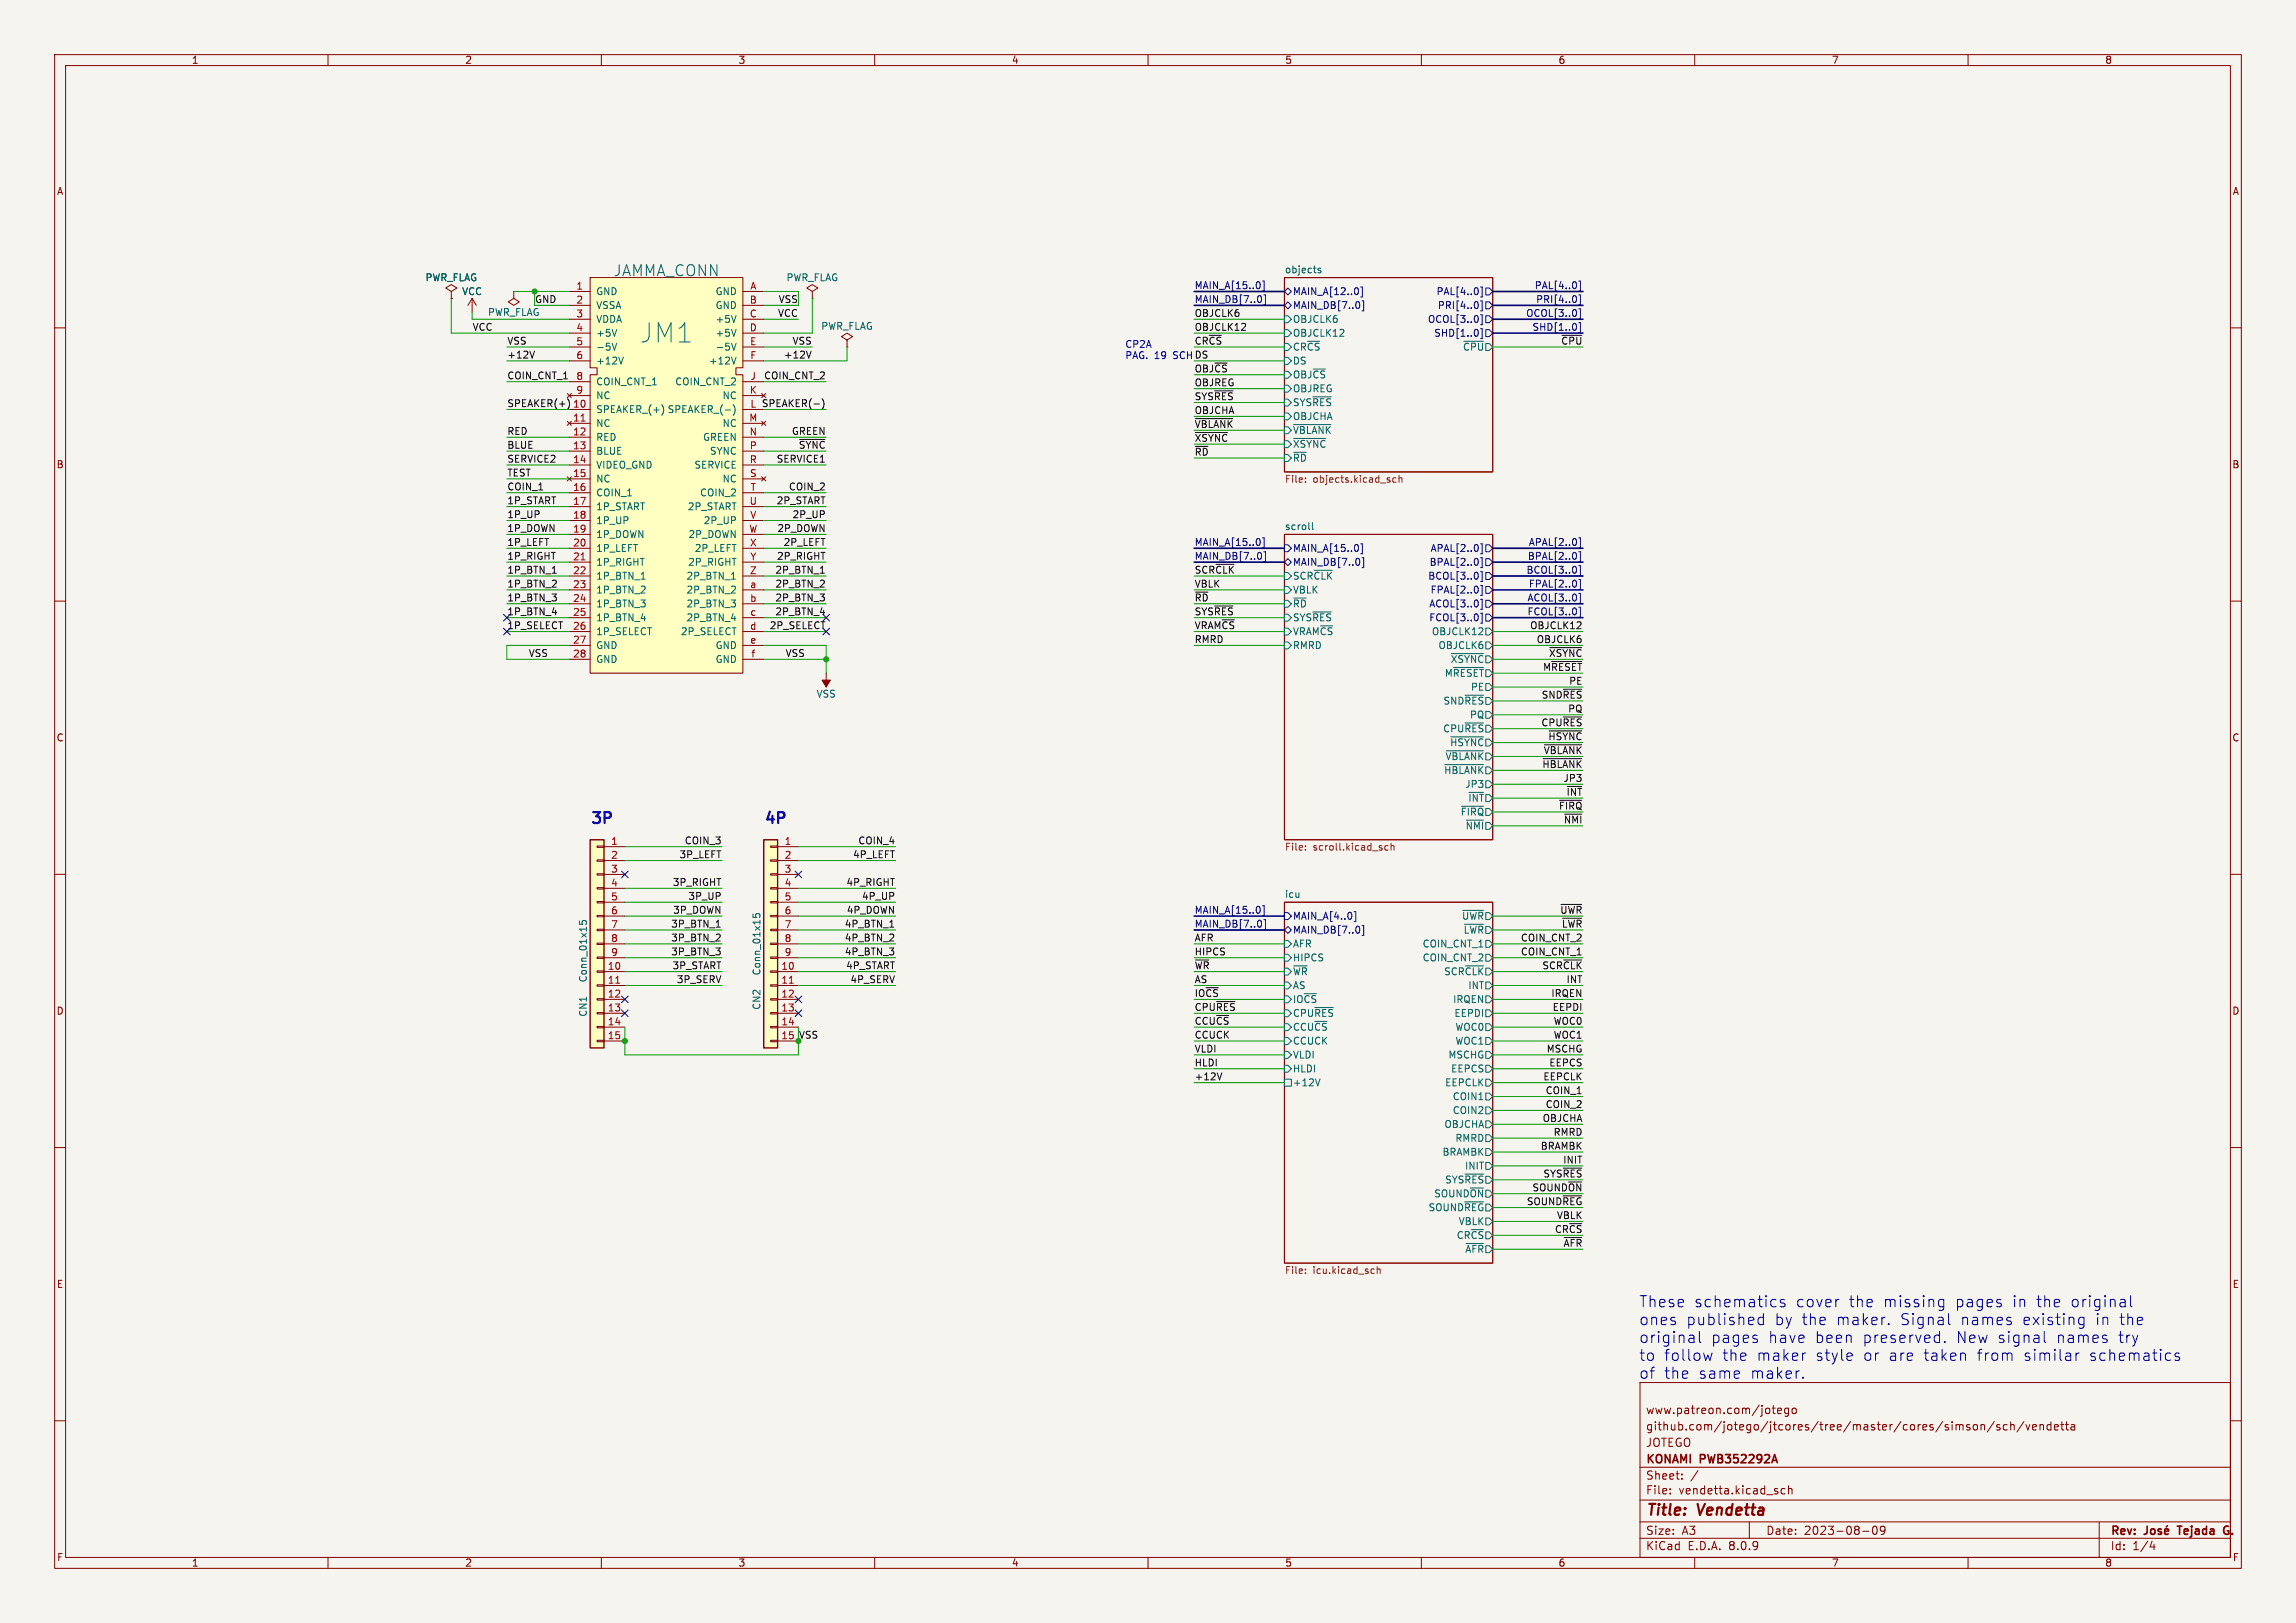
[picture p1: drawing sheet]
<svg xmlns="http://www.w3.org/2000/svg" width="420mm" height="297mm" viewBox="0 0 420 297" stroke-linecap="round" stroke-linejoin="round" font-family="sans-serif">
<defs><g id="words">
<text font-size="4.9" fill="#006464" x="117" y="62.9">JM1</text>
<text font-size="2.8" fill="#006464" x="112.2" y="50.8">JAMMA_CONN</text>
<g font-size="2.8" fill="#0000c2">
<text x="107.9" y="150.9">3P</text>
<text x="139.7" y="150.9">4P</text>
<text x="299.7" y="239.4">These</text>
<text x="309.8" y="239.4">schematics</text>
<text x="328.5" y="239.4">cover</text>
<text x="338.2" y="239.4">the</text>
<text x="344.5" y="239.4">missing</text>
<text x="357.7" y="239.4">pages</text>
<text x="368.2" y="239.4">in</text>
<text x="372.6" y="239.4">the</text>
<text x="379" y="239.4">original</text>
<text x="299.7" y="242.7">ones</text>
<text x="299.7" y="245.9">original</text>
<text x="308.4" y="242.7">published</text>
<text x="312.9" y="245.9">pages</text>
<text x="323.4" y="245.9">have</text>
<text x="324.6" y="242.7">by</text>
<text x="329.6" y="242.7">the</text>
<text x="332" y="245.9">been</text>
<text x="335.9" y="242.7">maker.</text>
<text x="340.8" y="245.9">preserved.</text>
<text x="347.7" y="242.7">Signal</text>
<text x="357.9" y="245.9">New signal</text>
<text x="358.8" y="242.7">names</text>
<text x="370.1" y="242.7">existing</text>
<text x="376.3" y="245.9">names</text>
<text x="383.5" y="242.7">in</text>
<text x="387.7" y="245.9">try</text>
<text x="387.9" y="242.7">the</text>
<text x="299.7" y="249.2">to</text>
<text x="304.3" y="249.2">follow</text>
<text x="315" y="249.2">the</text>
<text x="321.4" y="249.2">maker</text>
<text x="332.1" y="249.2">style</text>
<text x="340.9" y="249.2">or</text>
<text x="345.6" y="249.2">are</text>
<text x="352" y="249.2">taken</text>
<text x="361.9" y="249.2">from</text>
<text x="370.4" y="249.2">similar</text>
<text x="382.5" y="249.2">schematics</text>
<text x="299.7" y="252.5">of</text>
<text x="304.3" y="252.5">the</text>
<text x="310.7" y="252.5">same</text>
<text x="320.2" y="252.5">maker.</text>
</g>
<g font-size="2.8" fill="#840000">
<text x="301" y="277.9">Title:</text>
<text x="310.6" y="277.9">Vendetta</text>
</g>
<g font-size="2.1" fill="#840000">
<text x="301" y="262">github.com/jotego/jtcores/tree/master/cores/simson/sch/vendetta</text>
<text x="301" y="259">www.patreon.com/jotego</text>
<text x="301" y="268.2">KONAMI</text>
<text x="301" y="265">JOTEGO</text>
<text x="311.1" y="268.2">PWB352292A</text>
<text x="301" y="273.7">File:</text>
<text x="301" y="271">Sheet:</text>
<text x="307.1" y="273.7">vendetta.kicad_sch</text>
<text x="301" y="281.1">Size:</text>
<text x="307.6" y="281.1">A3</text>
<text x="323" y="281.1">Date:</text>
<text x="330" y="281.1">2023-08-09</text>
<text x="386" y="281.3">Rev:</text>
<text x="399.1" y="281.3">Tejada</text>
<text x="408.1" y="281.3">G.</text>
<text x="301" y="283.9">KiCad</text>
<text x="308.7" y="283.9">E.D.A.</text>
<text x="316.3" y="283.9">8.0.9</text>
<text x="386" y="283.9">Id:</text>
<text x="390.1" y="283.9">1/4</text>
</g>
<g font-size="1.8" fill="#840000">
<text x="35" y="11.9">1</text>
<text x="85" y="11.9">2</text>
<text x="135" y="11.9">3</text>
<text x="185" y="11.9">4</text>
<text x="235" y="11.9">5</text>
<text x="285" y="11.9">6</text>
<text x="335" y="11.9">7</text>
<text x="385" y="11.9">8</text>
<text x="10.3" y="35.9">A</text>
<text x="408.3" y="35.9">A</text>
<text x="10.3" y="85.9">B</text>
<text x="408.2" y="85.9">B</text>
<text x="10.3" y="135.9">C</text>
<text x="408.2" y="135.9">C</text>
<text x="10.3" y="185.9">D</text>
<text x="408.2" y="185.9">D</text>
<text x="10.3" y="235.9">E</text>
<text x="408.3" y="235.9">E</text>
<text x="10.3" y="285.9">F</text>
<text x="35" y="286.9">1</text>
<text x="85" y="286.9">2</text>
<text x="135" y="286.9">3</text>
<text x="185" y="286.9">4</text>
<text x="235" y="286.9">5</text>
<text x="285" y="286.9">6</text>
<text x="335" y="286.9">7</text>
<text x="385" y="286.9">8</text>
<text x="408.3" y="285.9">F</text>
</g>
<g font-size="1.8" fill="#006464">
<text x="77.7" y="51.7">PWR_FLAG</text>
<text x="143.8" y="51.7">PWR_FLAG</text>
<text x="234.9" y="50.1">objects</text>
<text x="84.4" y="54.2">VCC</text>
<text x="89.2" y="58">PWR_FLAG</text>
<text x="109" y="54.2">GND</text>
<text x="109" y="56.7">VSSA</text>
<text x="109" y="59.3">VDDA</text>
<text x="130.8" y="54.2">GND</text>
<text x="130.8" y="56.7">GND</text>
<text x="130.8" y="59.3">+5V</text>
<text x="236.4" y="59.3">OBJCLK6</text>
<text x="109" y="61.8">+5V</text>
<text x="109" y="64.4">-5V</text>
<text x="130.8" y="61.8">+5V</text>
<text x="130.8" y="64.4">-5V</text>
<text x="150.1" y="60.6">PWR_FLAG</text>
<text x="236.4" y="64.4">CR~{CS}</text>
<text x="236.4" y="61.8">OBJCLK12</text>
<text x="267.5" y="64.4">~{CPU}</text>
<text x="109" y="66.9">+12V</text>
<text x="109" y="70.7">COIN_CNT_1</text>
<text x="123.4" y="70.7">COIN_CNT_2</text>
<text x="129.6" y="66.9">+12V</text>
<text x="236.4" y="66.9">DS</text>
<text x="236.4" y="69.4">OBJ~{CS}</text>
<text x="236.4" y="72">OBJREG</text>
<text x="109" y="75.8">SPEAKER_(+)</text>
<text x="109" y="73.3">NC</text>
<text x="122" y="75.8">SPEAKER_(-)</text>
<text x="132.1" y="73.3">NC</text>
<text x="236.4" y="74.5">SYS~{RES}</text>
<text x="236.4" y="77.1">OBJCHA</text>
<text x="109" y="78.3">NC</text>
<text x="109" y="80.9">RED</text>
<text x="109" y="83.4">BLUE</text>
<text x="128.5" y="80.9">GREEN</text>
<text x="129.8" y="83.4">SYNC</text>
<text x="132.1" y="78.3">NC</text>
<text x="236.4" y="79.6">~{VBLANK}</text>
<text x="236.4" y="82.1">~{XSYNC}</text>
<text x="109" y="86">VIDEO_GND</text>
<text x="109" y="88.5">NC</text>
<text x="126.9" y="86">SERVICE</text>
<text x="132.1" y="88.5">NC</text>
<text x="236.4" y="84.7">~{RD}</text>
<text x="109" y="91">COIN_1</text>
<text x="109" y="93.6">1P_START</text>
<text x="125.7" y="93.6">2P_START</text>
<text x="128" y="91">COIN_2</text>
<text x="109" y="96.1">1P_UP</text>
<text x="109" y="98.7">1P_DOWN</text>
<text x="109" y="101.2">1P_LEFT</text>
<text x="125.8" y="98.7">2P_DOWN</text>
<text x="127" y="101.2">2P_LEFT</text>
<text x="128.6" y="96.1">2P_UP</text>
<text x="234.9" y="97.1">scroll</text>
<text x="109" y="103.7">1P_RIGHT</text>
<text x="109" y="106.3">1P_BTN_1</text>
<text x="125.5" y="106.3">2P_BTN_1</text>
<text x="125.8" y="103.7">2P_RIGHT</text>
<text x="236.4" y="106.3">SCR~{CLK}</text>
<text x="109" y="108.8">1P_BTN_2</text>
<text x="109" y="111.4">1P_BTN_3</text>
<text x="109" y="113.9">1P_BTN_4</text>
<text x="125.5" y="108.8">2P_BTN_2</text>
<text x="125.5" y="111.4">2P_BTN_3</text>
<text x="125.5" y="113.9">2P_BTN_4</text>
<text x="236.4" y="108.8">VBLK</text>
<text x="236.4" y="111.4">~{RD}</text>
<text x="236.4" y="113.9">SYS~{RES}</text>
<text x="109" y="116.4">1P_SELECT</text>
<text x="109" y="119">GND</text>
<text x="124.5" y="116.4">2P_SELECT</text>
<text x="130.8" y="119">GND</text>
<text x="236.4" y="116.4">VRAM~{CS}</text>
<text x="236.4" y="119">RMRD</text>
<text x="261.8" y="116.4">OBJCLK12</text>
<text x="263" y="119">OBJCLK6</text>
<text x="109" y="121.5">GND</text>
<text x="130.8" y="121.5">GND</text>
<text x="264.2" y="124.1">M~{RESET}</text>
<text x="265.3" y="121.5">~{XSYNC}</text>
<text x="149.3" y="127.9">VSS</text>
<text x="263.9" y="129.1">SND~{RES}</text>
<text x="268.8" y="131.7">PQ</text>
<text x="269" y="126.6">PE</text>
<text x="263.9" y="134.2">CPU~{RES}</text>
<text x="265.2" y="136.8">~{HSYNC}</text>
<text x="264.1" y="141.8">~{HBLANK}</text>
<text x="264.3" y="139.3">~{VBLANK}</text>
<text x="267.1" y="149.5">~{FIRQ}</text>
<text x="267.9" y="144.4">JP3</text>
<text x="268.5" y="146.9">~{INT}</text>
<text x="268" y="152">~{NMI}</text>
<text x="234.9" y="164.4">icu</text>
<text x="236.4" y="173.6">AFR</text>
<text x="260.1" y="173.6">COIN_CNT_1</text>
<text x="267.3" y="168.5">~{UWR}</text>
<text x="267.6" y="171">~{LWR}</text>
<text x="107.5" y="179.9" transform="rotate(-90 107.5 179.9)">Conn_01x15</text>
<text x="139.3" y="178.6" transform="rotate(-90 139.3 178.6)">Conn_01x15</text>
<text x="236.4" y="176.1">HIPCS</text>
<text x="236.4" y="178.7">~{WR}</text>
<text x="260.1" y="176.1">COIN_CNT_2</text>
<text x="264.1" y="178.7">SCR~{CLK}</text>
<text x="139.3" y="184.9" transform="rotate(-90 139.3 184.9)">CN2</text>
<text x="236.4" y="181.2">AS</text>
<text x="236.4" y="183.7">IO~{CS}</text>
<text x="265.7" y="183.7">IRQEN</text>
<text x="268.5" y="181.2">INT</text>
<text x="107.5" y="186.2" transform="rotate(-90 107.5 186.2)">CN1</text>
<text x="236.4" y="186.3">CPU~{RES}</text>
<text x="236.4" y="188.8">CCU~{CS}</text>
<text x="236.4" y="191.4">CCUCK</text>
<text x="265.9" y="186.3">EEPDI</text>
<text x="266.1" y="188.8">WOC0</text>
<text x="266.1" y="191.4">WOC1</text>
<text x="236.4" y="193.9">VLDI</text>
<text x="236.4" y="196.4">HLDI</text>
<text x="264.9" y="193.9">MSCHG</text>
<text x="265.3" y="196.4">EEPCS</text>
<text x="236.4" y="199">+12V</text>
<text x="264.3" y="199">EEPCLK</text>
<text x="265.6" y="201.5">COIN1</text>
<text x="264.1" y="206.6">OBJCHA</text>
<text x="265.6" y="204.1">COIN2</text>
<text x="266.1" y="209.1">RMRD</text>
<text x="263.8" y="211.7">BRAMBK</text>
<text x="267.9" y="214.2">INIT</text>
<text x="261.2" y="221.8">SOUND~{REG}</text>
<text x="262.3" y="219.3">SOUND~{ON}</text>
<text x="264.3" y="216.8">SYS~{RES}</text>
<text x="266.4" y="226.9">CR~{CS}</text>
<text x="266.7" y="224.4">VBLK</text>
<text x="267.9" y="229.5">~{AFR}</text>
</g>
<g font-size="1.8" fill="#a90000">
<text x="105.3" y="53.1">1</text>
<text x="137.1" y="53.1">A</text>
<text x="105.3" y="55.6">2</text>
<text x="105.3" y="58.2">3</text>
<text x="137.1" y="55.6">B</text>
<text x="137.1" y="58.2">C</text>
<text x="105.3" y="60.7">4</text>
<text x="105.3" y="63.2">5</text>
<text x="105.3" y="65.8">6</text>
<text x="137.1" y="60.7">D</text>
<text x="137.1" y="63.2">E</text>
<text x="137.1" y="65.8">F</text>
<text x="105.3" y="69.6">8</text>
<text x="137.2" y="69.6">J</text>
<text x="104.7" y="74.7">10</text>
<text x="104.7" y="77.2">11</text>
<text x="105.3" y="72.1">9</text>
<text x="137" y="77.2">M</text>
<text x="137.1" y="72.1">K</text>
<text x="104.7" y="79.8">12</text>
<text x="104.7" y="82.3">13</text>
<text x="137" y="79.8">N</text>
<text x="137.1" y="82.3">P</text>
<text x="104.7" y="84.8">14</text>
<text x="104.7" y="87.4">15</text>
<text x="104.7" y="89.9">16</text>
<text x="137.1" y="84.8">R</text>
<text x="137.1" y="87.4">S</text>
<text x="137.2" y="89.9">T</text>
<text x="104.7" y="92.5">17</text>
<text x="104.7" y="95">18</text>
<text x="137" y="92.5">U</text>
<text x="137.1" y="95">V</text>
<text x="104.7" y="97.5">19</text>
<text x="104.7" y="100.1">20</text>
<text x="137" y="97.5">W</text>
<text x="137.1" y="100.1">X</text>
<text x="104.7" y="102.6">21</text>
<text x="104.7" y="105.2">22</text>
<text x="104.7" y="107.7">23</text>
<text x="137.1" y="105.2">Z</text>
<text x="137.1" y="107.7">a</text>
<text x="137.1" y="102.6">Y</text>
<text x="104.7" y="110.2">24</text>
<text x="104.7" y="112.8">25</text>
<text x="137.1" y="110.2">b</text>
<text x="137.1" y="112.8">c</text>
<text x="104.7" y="115.3">26</text>
<text x="104.7" y="117.9">27</text>
<text x="137.1" y="115.3">d</text>
<text x="137.1" y="117.9">e</text>
<text x="104.7" y="120.4">28</text>
<text x="137.3" y="120.4">f</text>
<text x="111.7" y="154.7">1</text>
<text x="143.4" y="154.7">1</text>
<text x="111.7" y="157.2">2</text>
<text x="111.7" y="159.8">3</text>
<text x="143.4" y="157.2">2</text>
<text x="143.4" y="159.8">3</text>
<text x="111.7" y="162.3">4</text>
<text x="111.7" y="164.8">5</text>
<text x="111.7" y="167.4">6</text>
<text x="143.4" y="162.3">4</text>
<text x="143.4" y="164.8">5</text>
<text x="143.4" y="167.4">6</text>
<text x="111.7" y="169.9">7</text>
<text x="111.7" y="172.5">8</text>
<text x="143.4" y="169.9">7</text>
<text x="143.4" y="172.5">8</text>
<text x="111.1" y="177.5">10</text>
<text x="111.7" y="175">9</text>
<text x="142.8" y="177.5">10</text>
<text x="143.4" y="175">9</text>
<text x="111.1" y="180.1">11</text>
<text x="111.1" y="182.6">12</text>
<text x="111.1" y="185.2">13</text>
<text x="142.8" y="180.1">11</text>
<text x="142.8" y="182.6">12</text>
<text x="142.8" y="185.2">13</text>
<text x="111.1" y="187.7">14</text>
<text x="111.1" y="190.2">15</text>
<text x="142.8" y="187.7">14</text>
<text x="142.8" y="190.2">15</text>
</g>
<g font-size="1.8" fill="#000084">
<text x="218.4" y="53">MAIN_A[15..0]</text>
<text x="280.6" y="53">PAL[4..0]</text>
<text x="218.4" y="55.5">MAIN_DB[7..0]</text>
<text x="236.4" y="54.2">MAIN_A[12..0]</text>
<text x="236.4" y="56.7">MAIN_DB[7..0]</text>
<text x="261.1" y="59.3">OCOL[3..0]</text>
<text x="262.7" y="54.2">PAL[4..0]</text>
<text x="262.9" y="56.7">PRI[4..0]</text>
<text x="279.1" y="58.1">OCOL[3..0]</text>
<text x="280.9" y="55.5">PRI[4..0]</text>
<text x="262.3" y="61.8">SHD[1..0]</text>
<text x="280.2" y="60.6">SHD[1..0]</text>
<text x="218.4" y="100">MAIN_A[15..0]</text>
<text x="236.4" y="101.2">MAIN_A[15..0]</text>
<text x="261.6" y="101.2">APAL[2..0]</text>
<text x="279.6" y="100">APAL[2..0]</text>
<text x="218.4" y="102.5">MAIN_DB[7..0]</text>
<text x="236.4" y="103.7">MAIN_DB[7..0]</text>
<text x="261.2" y="106.3">BCOL[3..0]</text>
<text x="261.4" y="103.7">BPAL[2..0]</text>
<text x="279.1" y="105.1">BCOL[3..0]</text>
<text x="279.4" y="102.5">BPAL[2..0]</text>
<text x="279.6" y="107.6">FPAL[2..0]</text>
<text x="261.3" y="111.4">ACOL[3..0]</text>
<text x="261.3" y="113.9">FCOL[3..0]</text>
<text x="261.6" y="108.8">FPAL[2..0]</text>
<text x="279.3" y="110.1">ACOL[3..0]</text>
<text x="279.3" y="112.7">FCOL[3..0]</text>
<text x="218.4" y="167.3">MAIN_A[15..0]</text>
<text x="218.4" y="169.8">MAIN_DB[7..0]</text>
<text x="236.4" y="168.5">MAIN_A[4..0]</text>
<text x="236.4" y="171">MAIN_DB[7..0]</text>
</g>
<g font-size="1.8" fill="#0f0f0f">
<text x="97.8" y="55.5">GND</text>
<text x="142.2" y="58.1">VCC</text>
<text x="142.3" y="55.5">VSS</text>
<text x="218.4" y="58.1">OBJCLK6</text>
<text x="86.4" y="60.6">VCC</text>
<text x="92.7" y="63.2">VSS</text>
<text x="92.7" y="65.7">+12V</text>
<text x="143.3" y="65.7">+12V</text>
<text x="144.9" y="63.2">VSS</text>
<text x="218.4" y="60.6">OBJCLK12</text>
<text x="218.4" y="63.2">CR~{CS}</text>
<text x="285.5" y="63.2">~{CPU}</text>
<text x="92.7" y="69.5">COIN_CNT_1</text>
<text x="139.7" y="69.5">COIN_CNT_2</text>
<text x="218.4" y="68.2">OBJ~{CS}</text>
<text x="218.4" y="70.8">OBJREG</text>
<text x="92.7" y="74.6">SPEAKER(+)</text>
<text x="137.2" y="74.7">L SPEAKER(-)</text>
<text x="218.4" y="75.9">OBJCHA</text>
<text x="218.4" y="73.3">SYS~{RES}</text>
<text x="92.7" y="82.2">BLUE</text>
<text x="92.7" y="79.7">RED</text>
<text x="144.8" y="79.7">GREEN</text>
<text x="146" y="82.2">~{SYNC}</text>
<text x="218.4" y="83.5">~{RD}</text>
<text x="218.4" y="80.9">~{XSYNC}</text>
<text x="218.4" y="78.4">~{VBLANK}</text>
<text x="92.7" y="87.3">TEST</text>
<text x="92.7" y="84.7">SERVICE2</text>
<text x="92.7" y="89.8">COIN_1</text>
<text x="142" y="84.7">SERVICE1</text>
<text x="144.2" y="89.8">COIN_2</text>
<text x="92.7" y="94.9">1P_UP</text>
<text x="92.7" y="92.4">1P_START</text>
<text x="142" y="92.4">2P_START</text>
<text x="144.9" y="94.9">2P_UP</text>
<text x="92.7" y="100">1P_LEFT</text>
<text x="92.7" y="97.4">1P_DOWN</text>
<text x="142.1" y="97.4">2P_DOWN</text>
<text x="143.2" y="100">2P_LEFT</text>
<text x="92.7" y="107.6">1P_BTN_2</text>
<text x="92.7" y="102.5">1P_RIGHT</text>
<text x="92.7" y="105.1">1P_BTN_1</text>
<text x="141.7" y="105.1">2P_BTN_1</text>
<text x="141.7" y="107.6">2P_BTN_2</text>
<text x="142" y="102.5">2P_RIGHT</text>
<text x="218.4" y="107.6">VBLK</text>
<text x="218.4" y="105.1">SCR~{CLK}</text>
<text x="92.7" y="110.1">1P_BTN_3</text>
<text x="92.7" y="112.7">1P_BTN_4</text>
<text x="141.7" y="112.7">2P_BTN_4</text>
<text x="141.7" y="110.1">2P_BTN_3</text>
<text x="218.4" y="110.1">~{RD}</text>
<text x="218.4" y="112.7">SYS~{RES}</text>
<text x="92.7" y="115.2">1P_SELECT</text>
<text x="140.7" y="115.2">2P_SELECT</text>
<text x="218.4" y="117.8">RMRD</text>
<text x="218.4" y="115.2">VRAM~{CS}</text>
<text x="279.8" y="115.2">OBJCLK12</text>
<text x="281" y="117.8">OBJCLK6</text>
<text x="96.6" y="120.3">VSS</text>
<text x="143.6" y="120.3">VSS</text>
<text x="282.2" y="122.8">M~{RESET}</text>
<text x="283.2" y="120.3">~{XSYNC}</text>
<text x="286.9" y="125.4">PE</text>
<text x="281.9" y="127.9">SND~{RES}</text>
<text x="286.8" y="130.5">PQ</text>
<text x="281.9" y="133">CPU~{RES}</text>
<text x="283.1" y="135.5">~{HSYNC}</text>
<text x="282" y="140.6">~{HBLANK}</text>
<text x="282.3" y="138.1">~{VBLANK}</text>
<text x="285.9" y="143.2">JP3</text>
<text x="285.1" y="148.2">~{FIRQ}</text>
<text x="286.5" y="145.7">~{INT}</text>
<text x="125.2" y="154.6">COIN_3</text>
<text x="156.9" y="154.6">COIN_4</text>
<text x="286" y="150.8">~{NMI}</text>
<text x="124.2" y="157.1">3P_LEFT</text>
<text x="155.9" y="157.1">4P_LEFT</text>
<text x="123" y="162.2">3P_RIGHT</text>
<text x="123" y="167.3">3P_DOWN</text>
<text x="125.8" y="164.8">3P_UP</text>
<text x="154.7" y="162.2">4P_RIGHT</text>
<text x="154.8" y="167.3">4P_DOWN</text>
<text x="157.6" y="164.8">4P_UP</text>
<text x="285.3" y="167.3">~{UWR}</text>
<text x="122.7" y="169.8">3P_BTN_1</text>
<text x="122.7" y="172.4">3P_BTN_2</text>
<text x="154.4" y="169.8">4P_BTN_1</text>
<text x="154.4" y="172.4">4P_BTN_2</text>
<text x="218.4" y="172.4">AFR</text>
<text x="278.1" y="172.4">COIN_CNT_2</text>
<text x="285.6" y="169.8">~{LWR}</text>
<text x="122.7" y="174.9">3P_BTN_3</text>
<text x="122.9" y="177.5">3P_START</text>
<text x="123.7" y="180">3P_SERV</text>
<text x="154.4" y="174.9">4P_BTN_3</text>
<text x="154.7" y="177.5">4P_START</text>
<text x="155.5" y="180">4P_SERV</text>
<text x="218.4" y="177.5">~{WR}</text>
<text x="218.4" y="180">AS</text>
<text x="218.4" y="174.9">HIPCS</text>
<text x="278.1" y="174.9">COIN_CNT_1</text>
<text x="282" y="177.5">SCR~{CLK}</text>
<text x="286.5" y="180">INT</text>
<text x="218.4" y="185.1">CPU~{RES}</text>
<text x="218.4" y="182.5">IO~{CS}</text>
<text x="283.7" y="182.5">IRQEN</text>
<text x="283.9" y="185.1">EEPDI</text>
<text x="146" y="190.2">VSS</text>
<text x="218.4" y="187.6">CCU~{CS}</text>
<text x="218.4" y="190.2">CCUCK</text>
<text x="284.1" y="187.6">WOC0</text>
<text x="284.1" y="190.2">WOC1</text>
<text x="218.4" y="195.2">HLDI</text>
<text x="218.4" y="192.7">VLDI</text>
<text x="218.4" y="197.8">+12V</text>
<text x="282.2" y="197.8">EEPCLK</text>
<text x="282.8" y="192.7">MSCHG</text>
<text x="283.3" y="195.2">EEPCS</text>
<text x="282.6" y="200.3">COIN_1</text>
<text x="282.6" y="202.9">COIN_2</text>
<text x="282.1" y="205.4">OBJCHA</text>
<text x="284.1" y="207.9">RMRD</text>
<text x="281.7" y="210.5">BRAMBK</text>
<text x="282.2" y="215.6">SYS~{RES}</text>
<text x="285.8" y="213">INIT</text>
<text x="279.2" y="220.6">SOUND~{REG}</text>
<text x="280.2" y="218.1">SOUND~{ON}</text>
<text x="284.3" y="225.7">CR~{CS}</text>
<text x="284.7" y="223.2">VBLK</text>
<text x="285.9" y="228.3">~{AFR}</text>
</g>
<g font-size="1.8" fill="#0000c2">
<text x="205.7" y="63.7">CP2A</text>
<text x="205.7" y="65.8">PAG. 19</text>
<text x="214.7" y="65.8">SCHDS</text>
</g>
<g font-size="1.8" fill="#725600">
<text x="234.9" y="88.7">File:</text>
<text x="240.2" y="88.7">objects.kicad_sch</text>
<text x="234.9" y="156">File:</text>
<text x="240.2" y="156">scroll.kicad_sch</text>
<text x="234.9" y="233.5">File:</text>
<text x="240.2" y="233.5">icu.kicad_sch</text>
</g>
</g></defs>
<path d="M0 0h420v297h-420z" fill="#f5f4ef" stroke="#f5f4ef" stroke-width=".18"/>
<g fill="none" stroke="#840000" stroke-width=".18">
<path d="M10 10h400v277h-400zM12 12h396v273h-396zM60 10v2M110 10v2M160 10v2M210 10v2M260 10v2M310 10v2M360 10v2M82.5 53.3l1.1-.6-1.1-.6-1 .6 1 .6v1.3M82.5 54.6h.1M86.4 54.6l-.8 1.3"/>
<path d="M86.4 54.6v2.6M86.4 54.6l.7 1.3M148.6 53.3l1-.6-1-.6-1 .6 1 .6v1.3M148.6 54.6h.1M234.9 50.8h38.1v35.6h-38.1zM10 60h2M154.9 62.2l1.1-.6-1.1-.6-1 .6 1 .6v1.3M154.9 63.5h.1M408 60h2M234.9 97.8h38.1v55.9h-38.1zM10 110h2M408 110h2"/>
<path d="M10 160h2M408 160h2M234.9 165.1h38.1v66h-38.1zM10 210h2M408 210h2M300 253h108v32h-108zM324.2 257.7h.5M324.6 258.7h.1M325.2 258.2l.7-.2-.1-.2-.4-.1-.2 .2v.7h.6M327.2 257.7v1.2l-.3 .3-.4-.1M327.2 257.8l-.5-.1-.3 .3v.4l.2 .2h.6M327.9 257.8l.2-.1 .4 .1 .1 .6-.2 .2-.3 .1-.2-.2z"/>
<path d="M10 260h2M300 278.5h108M300 274.5h108M300 268.5h108M305.5 273.2v.2M305.5 272.5v.1M307.7 270.5v.2M307.7 269.8v.1M310.6 269.1l-1.3 1.9M320 278.5v3M326.5 272.5l-.4-.1-.3 .3v.4l.1 .2h.6M327.2 272.5l.2-.1 .3 .1 .1 .9"/>
<path d="M327.2 271.9v1.5M342.7 279.4l.2-.1a.8 .8 0 0 1 .5 .7 .8 .8 0 0 1-.5 .8l-.2-.2-.2-.4zM344.8 279.9l-.3 .3h-.3l-.3-.3 .2-.5 .4-.1 .2 .1a.99 .99 0 0 1-.3 1.4h-.3M361.2 260.7l.4 .1 .1 .2v.5l-.5 .2M362.4 260.8l.2-.1 .3 .1 .1 .9M362.4 260.7v1M364.8 260.1l-1.3 1.9M365.8 260.8l-.4-.1-.2 .2 .1 .2 .5 .2v.3h-.6M367.2 260.8l-.5-.1-.3 .3v.4l.2 .2h.6M367.8 260.8l.2-.1 .4 .1v.9M367.8 260.2v1.5M370.2 260.1l-1.3 1.9"/>
<path d="M370.6 260.7l.3 1 .4-1M371.8 261.2l.7-.2-.1-.2-.4-.1-.2 .2 .1 .7h.5M373.2 260.8l.2-.1 .3 .1 .1 .9M373.2 260.7v1M375.2 260.8l-.5-.1-.3 .3v.4l.2 .2h.6M375.2 260.2v1.5M375.8 261.2l.7-.2-.1-.2-.4-.1-.2 .2 .1 .7h.5M376.9 260.7h.6M377.2 260.2v1.3l.3 .2M377.8 260.7h.6M378 260.2v1.3l.4 .2M378.9 260.8h.5l.1 .9"/>
<path d="M379.5 261l-.5 .1a.29 .29 0 0 0-.2 .3 .29 .29 0 0 0 .2 .3l.5-.1M384 278.5v6.5M408 260h2M60 285v2M110 285v2M160 285v2M210 285v2M260 285v2M300 281.5h108M310 285v2M340.7 280.2h1.2M360 285v2"/>
<path d="M393.7 282l-.4 1.1h.9M394 282.6v1"/>
</g>
<path d="M392.8 279.3v1.1a.48 .48 0 0 1-.6 .4M393.5 279.9l.4-.1 .3 .3v.4l-.3 .3-.4-.1-.1-.2v-.4zM395.3 279.9l-.3-.1-.2 .2v.2l.5 .2v.3h-.5M396.5 279.2l-.2 .2M398.3 279.3h.8M407.5 279.3a.75 .75 0 0 0-.7 .7 .75 .75 0 0 0 .6 .8l.2-.1M396 280.3l.7-.2-.1-.2-.4-.1-.2 .2v.7h.6M407.4 280.1h.3" fill="none" stroke="#840000" stroke-width=".3"/>
<g fill="none" stroke="#000084" stroke-width=".18">
<path d="M234.9 53.3l.7-.6 .6 .6-.6 .7zM234.9 55.9l.7-.7 .6 .7-.6 .6zM248.4 52.8l.1 .3-.1 .7M248.7 55.4v.8M248.9 52.5h.3v1.8h-.3M249.2 55.1h.3v1.8h-.3M270.3 55.3l.1 .4-.1 .6M270.8 52.5h.3v1.8h-.3M270.8 55.1h.3v1.8h-.3M270.8 57.6h.3v1.8h-.3M271.8 52.7h.6l.6 .6-.6 .7h-.6zM271.8 55.2h.6l.6 .7-.6 .6h-.6z"/>
<path d="M271.8 57.8h.6l.6 .6-.6 .7h-.6zM270.8 60.1h.3v1.9h-.3M271.8 60.3h.6l.6 .7-.6 .6h-.6zM234.9 99.7h.7l.6 .6-.6 .7h-.7zM248.4 99.8l.1 .3-.1 .7M248.9 99.5h.3v1.8h-.3M270.8 99.5h.3v1.8h-.3M271.8 99.7h.6l.6 .6-.6 .7h-.6zM234.9 102.9l.7-.7 .6 .7-.6 .6zM248.7 102.4v.8M249.2 102.1h.3v1.8h-.3M270.3 102.4v.8"/>
<path d="M270.8 102.1h.3v1.8h-.3M270.8 104.6h.3v1.8h-.3M270.8 107.1h.3v1.9h-.3M270.8 109.7h.3v1.8h-.3M270.8 112.2h.3v1.8h-.3M271.8 102.2h.6l.6 .7-.6 .6h-.6zM271.8 104.8h.6l.6 .6-.6 .6h-.6zM271.8 107.3h.6l.6 .7-.6 .6h-.6zM271.8 109.9h.6l.6 .6-.6 .6h-.6zM271.8 112.4h.6l.6 .6-.6 .7h-.6zM234.9 167h.7l.6 .6-.6 .7h-.7zM234.9 170.2l.7-.7 .6 .7-.6 .6z"/>
<path d="M247.7 166.8h.3v1.8h-.3M248.7 169.7v.8M249.2 169.4h.3v1.8h-.3"/>
</g>
<g fill="none" stroke="#006464" stroke-width=".18">
<path d="M234.9 57.8h.7l.6 .6-.6 .7h-.7zM241.1 49.3l.5 .4-.1 .2h-.4M241.6 49.1h-.3l-.2 .2M234.9 62.9h.7l.6 .6-.6 .6h-.7zM234.9 60.3h.7l.6 .7-.6 .6h-.7zM234.9 65.4h.7l.6 .6-.6 .7h-.7zM234.9 67.9h.7l.6 .7-.6 .6h-.7zM234.9 70.5h.7l.6 .6-.6 .7h-.7zM234.9 73h.7l.6 .7-.6 .6h-.7zM234.9 75.6h.7l.6 .6-.6 .6h-.7zM234.9 78.1h.7l.6 .6-.6 .7h-.7zM236.6 77.7h6.9"/>
<path d="M240.1 72.6h3.4M245 61.5h.8M245.8 60.4v.4M267.7 62.5h3.7M234.9 80.6h.7l.6 .7-.6 .6h-.7zM234.9 83.2h.7l.6 .6-.6 .7h-.7zM236.6 80.2h5.9M239.5 96.9h.1M240.1 95.6v1.1l.2 .2M234.9 104.8h.7l.6 .6-.6 .6h-.7zM234.9 107.3h.7l.6 .7-.6 .6h-.7zM234.9 109.9h.7l.6 .6-.6 .6h-.7z"/>
<path d="M234.9 112.4h.7l.6 .6-.6 .7h-.7zM234.9 114.9h.7l.6 .7-.6 .6h-.7zM234.9 117.5h.7l.6 .6-.6 .6h-.7zM236.6 109.4h2.3M240.1 112h3.4M240.4 104.4h3.3M265.5 119.6h5.9M270.5 116.1h.7M271.2 115v.4M271.8 117.5h.6l.6 .6-.6 .6h-.6zM271.8 114.9h.6l.6 .7-.6 .6h-.6zM264.3 139.9h7.1"/>
<path d="M264.5 137.4h6.9M265.4 134.8h6M265.9 122.1h5.5M268 127.2h3.4M268 132.3h3.4M271.8 125.1h.6l.6 .6-.6 .7h-.6zM271.8 130.2h.6l.6 .6-.6 .6h-.6zM267.3 147.5h4.1M268.2 150.1h3.2M271.8 142.9h.6l.6 .6-.6 .6h-.6zM234.9 172.1h.7l.6 .6-.6 .7h-.7zM234.9 174.6h.7l.6 .7-.6 .6h-.7z"/>
<path d="M234.9 177.2h.7l.6 .6-.6 .6h-.7zM234.9 179.7h.7l.6 .6-.6 .7h-.7zM267.6 166.6h3.8M267.9 169.1h3.5M268 176.8h3.4M271.8 174.6h.6l.6 .7-.6 .6h-.6zM271.8 172.1h.6l.6 .6-.6 .7h-.6zM271.8 179.7h.6l.6 .6-.6 .7h-.6zM234.9 182.2h.7l.6 .7-.6 .6h-.7zM234.9 184.8h.7l.6 .6-.6 .7h-.7zM234.9 187.3h.7l.6 .7-.6 .6h-.7zM234.9 189.9h.7l.6 .6-.6 .6h-.7z"/>
<path d="M234.9 192.4h.7l.6 .6-.6 .7h-.7zM234.9 194.9h.7l.6 .7-.6 .6h-.7zM234.9 197.5h1.3v1.3h-1.3zM240.5 184.4h3.4M241.5 197.4l-.5 1.3M271.8 182.2h.6l.6 .7-.6 .6h-.6zM271.8 184.8h.6l.6 .6-.6 .7h-.6zM271.8 187.3h.6l.6 .7-.6 .6h-.6zM271.8 189.9h.6l.6 .6-.6 .6h-.6zM271.8 192.4h.6l.6 .6-.6 .7h-.6zM271.8 194.9h.6l.6 .7-.6 .6h-.6zM271.8 197.5h.6l.6 .6-.6 .7h-.6z"/>
<path d="M267.9 219.9h3.5M268 214.9h3.4M271.8 200h.6l.6 .7-.6 .6h-.6zM271.8 210.2h.6l.6 .6-.6 .7h-.6zM271.8 205.1h.6l.6 .6-.6 .7h-.6zM271.8 207.6h.6l.6 .7-.6 .6h-.6zM271.8 202.6h.6l.6 .6-.6 .6h-.6zM271.8 212.7h.6l.6 .7-.6 .6h-.6zM268.2 227.6h3.2M271.8 222.9h.6l.6 .6-.6 .7h-.6z"/>
</g>
<g fill="none" stroke="#725600" stroke-width=".18">
<path d="M238.8 87.5v.1M238.8 88.1v.2M255.4 87.5l-.4-.1-.2 .3 .1 .5h.5M255.9 87.5l.2-.1 .3 .1 .1 .8M255.9 87v1.3M238.8 155.5v.1M238.8 154.8v.1M253.9 154.8l-.3-.1-.3 .3 .1 .5h.5M254.5 154.9l.1-.2 .3 .1 .1 .8M254.5 154.3v1.3M238.8 232.3v.1M238.8 232.9v.1"/>
<path d="M251.3 232.2l.1 .1M251.4 233h-.1M251.9 231.8v1.2M251.9 232.3l.2-.1 .3 .1 .1 .7"/>
</g>
<path d="M107.9 153.7h2.6v38.1h-2.6z" fill="#ffffc2"/>
<g fill="none" stroke="#840000" stroke-width=".18">
<path d="M109.2 159.9h1.3v.2h-1.3zM109.2 157.4h1.3v.2h-1.3zM109.2 154.8h1.3v.3h-1.3zM110.5 154.9h3.8M110.5 157.5h3.8M109.2 177.7h1.3v.2h-1.3zM109.2 175.1h1.3v.3h-1.3zM109.2 172.6h1.3v.2h-1.3zM109.2 170.1h1.3v.2h-1.3zM109.2 167.5h1.3v.3h-1.3zM109.2 165h1.3v.2h-1.3zM109.2 162.4h1.3v.3h-1.3z"/>
<path d="M110.5 177.8h3.8M110.5 160h3.8M110.5 162.6h3.8M110.5 165.1h3.8M110.5 167.6h3.8M110.5 170.2h3.8M110.5 172.7h3.8M110.5 175.3h3.8M109.2 190.4h1.3v.2h-1.3zM109.2 187.8h1.3v.3h-1.3zM109.2 185.3h1.3v.2h-1.3zM109.2 182.8h1.3v.2h-1.3z"/>
<path d="M109.2 180.2h1.3v.3h-1.3zM110.5 180.3h3.8M110.5 182.9h3.8M110.5 185.4h3.8M110.5 188h3.8M110.5 190.5h3.8"/>
</g>
<path d="M107.9 153.7h2.6v38.1h-2.6z" fill="none" stroke="#840000" stroke-width=".25"/>
<path d="M112.6 179.9h.8" fill="none" stroke="#a90000" stroke-width=".18"/>
<path d="M106 168.5v.6l.6 .1-.1-.2v-.4l.2-.1h.4l.2 .2-.2 .5" fill="none" stroke="#006464" stroke-width=".18"/>
<path d="M107.9 50.8h28v16.5h-1.3v1.3h1.3v54.6h-28v-54.6h1.3v-1.3h-1.3z" fill="#ffffc2"/>
<g fill="none" stroke="#840000" stroke-width=".18">
<path d="M104.1 53.3h3.8M104.1 55.9h3.8M104.1 58.4h3.8M107.9 50.8h28v16.5h-1.3v1.3h1.3v54.6h-28v-54.6h1.3v-1.3h-1.3zM135.9 53.3h3.8M135.9 55.9h3.8M135.9 58.4h3.8M103.8 77.1l.7 .8M103.8 72l.7 .8M104.1 74.9h3.8M104.1 77.5h3.8M104.1 61h3.8"/>
<path d="M104.1 63.5h3.8M104.1 66h3.8M104.1 69.9h3.8M104.1 72.4h3.8M104.5 77.1l-.7 .8M104.5 72l-.7 .8M135.9 74.9h3.8M135.9 77.5h3.8M135.9 61h3.8M135.9 63.5h3.8M135.9 66h3.8M135.9 69.9h3.8"/>
<path d="M135.9 72.4h3.8M139.3 72l.8 .8M139.3 77.1l.8 .8M140.1 72l-.8 .8M140.1 77.1l-.8 .8M103.8 87.2l.7 .8M104.1 80h3.8M104.1 82.6h3.8M104.1 85.1h3.8M104.1 87.6h3.8M104.1 90.2h3.8M104.1 92.7h3.8"/>
<path d="M104.1 95.3h3.8M104.1 97.8h3.8M104.5 87.2l-.7 .8M135.9 80h3.8M135.9 82.6h3.8M135.9 85.1h3.8M135.9 87.6h3.8M135.9 90.2h3.8M135.9 92.7h3.8M135.9 95.3h3.8M135.9 97.8h3.8M139.3 87.2l.8 .8"/>
<path d="M140.1 87.2l-.8 .8M104.1 100.3h3.8M104.1 102.9h3.8M104.1 105.4h3.8M104.1 108h3.8M104.1 110.5h3.8M104.1 113h3.8M104.1 115.6h3.8M104.1 118.1h3.8M135.9 100.3h3.8M135.9 102.9h3.8M135.9 105.4h3.8"/>
<path d="M135.9 108h3.8M135.9 110.5h3.8M135.9 113h3.8M135.9 115.6h3.8M135.9 118.1h3.8M104.1 120.7h3.8M135.9 120.7h3.8M151.1 123.2v2.5"/>
</g>
<path d="M134.7 57.7l-.5 1.3M112 62.8l.4 1.3 .4-1.3M112.8 60.3l-.4 1.2M114 65.3l-.4 1.3M121 74.1a1.46 1.46 0 0 1 0 1.9M133.8 62.8l.4 1.3 .5-1.3M134.1 74.1a1.46 1.46 0 0 1 0 1.9M134.7 60.3l-.5 1.2M134.7 65.3l-.5 1.3M117.3 106h.7M133.8 106h.7" fill="none" stroke="#006464" stroke-width=".18"/>
<path d="M106.3 77.1h.7M106.3 102.5h.7" fill="none" stroke="#a90000" stroke-width=".18"/>
<path d="M150.4 124.5h1.5l-.8 1.2z" fill="#840000" stroke="#840000" stroke-width=".18"/>
<path d="M139.7 153.7h2.5v38.1h-2.5z" fill="#ffffc2"/>
<g fill="none" stroke="#840000" stroke-width=".18">
<path d="M82.5 54.6h.1M94 53.3v1.3l1 .6-1 .7-1-.7 1-.6M94 53.3h.1M141 159.9h1.2v.2h-1.2zM141 157.4h1.2v.2h-1.2zM141 154.8h1.2v.3h-1.2zM142.2 154.9h3.8M142.2 157.5h3.8M141 177.7h1.2v.2h-1.2zM141 175.1h1.2v.3h-1.2zM141 172.6h1.2v.2h-1.2zM141 170.1h1.2v.2h-1.2z"/>
<path d="M141 167.5h1.2v.3h-1.2zM141 165h1.2v.2h-1.2zM141 162.4h1.2v.3h-1.2zM142.2 177.8h3.8M142.2 160h3.8M142.2 162.6h3.8M142.2 165.1h3.8M142.2 167.6h3.8M142.2 170.2h3.8M142.2 172.7h3.8M142.2 175.3h3.8M141 190.4h1.2v.2h-1.2z"/>
<path d="M141 187.8h1.2v.3h-1.2zM141 185.3h1.2v.2h-1.2zM141 182.8h1.2v.2h-1.2zM141 180.2h1.2v.3h-1.2zM142.2 180.3h3.8M142.2 182.9h3.8M142.2 185.4h3.8M142.2 188h3.8M142.2 190.5h3.8"/>
</g>
<path d="M139.7 153.7h2.5v38.1h-2.5z" fill="none" stroke="#840000" stroke-width=".25"/>
<path d="M144.4 179.9h.7" fill="none" stroke="#a90000" stroke-width=".18"/>
<path d="M137.7 167.2v.7h.6l-.1-.2 .1-.4 .2-.1h.4l.1 .2-.1 .5" fill="none" stroke="#006464" stroke-width=".18"/>
<g fill="none" stroke="#0f0f0f" stroke-width=".18">
<path d="M227.8 59.3v.4M97.8 64.3l-.5 1.2M103.8 73a1.46 1.46 0 0 1 0 1.9M148.4 64.3l-.5 1.2M148.9 73.9h1M150.4 73a1.46 1.46 0 0 1 0 1.9M218.7 79.1h5.8M218.7 76.6h6.8M222.2 71.5h3.3M227.1 60.4h.8M285.7 61.4h3.6M146.3 80.4h4.6"/>
<path d="M101 104.9h.8M150.1 104.9h.7M222.2 110.9h3.3M222.4 103.3h3.3M283.5 118.5h5.8M288.4 115.1h.8M289.2 113.9v.4M282.3 138.8h7M282.5 136.3h6.8M283.4 133.8h5.9M283.8 121.1h5.5M286 131.2h3.3"/>
<path d="M286 126.1h3.3M285.3 146.5h4M286.2 149h3.1M131 169.7h.7M162.8 169.7h.7M285.5 165.5h3.8M285.8 168h3.5M286 175.7h3.3M222.5 183.3h3.4M223.5 196.3l-.4 1.3M285.9 218.8h3.4M286 213.8h3.3"/>
<path d="M286.1 226.5h3.2"/>
</g>
<g fill="none" stroke="#000084" stroke-width=".18">
<path d="M230.4 51.7l.1 .3-.1 .7M230.7 54.3v.8M230.9 51.4h.3v1.9h-.3M231.2 54h.3v1.8h-.3M288.3 54.2l.1 .4-.1 .6M288.8 54h.3v1.8h-.3M288.8 51.4h.3v1.9h-.3M288.8 56.5h.3v1.8h-.3M288.8 59.1h.3v1.8h-.3M230.4 98.7l.1 .3-.1 .7M230.9 98.4h.3v1.8h-.3M288.8 98.4h.3v1.8h-.3"/>
<path d="M92.1 112.4l1.2 1.2M92.1 115l1.2 1.2M93.3 112.4l-1.2 1.2M93.3 115l-1.2 1.2M150.5 112.4l1.2 1.2M150.5 115l1.2 1.2M151.7 112.4l-1.2 1.2M151.7 115l-1.2 1.2M230.7 101.3v.8M231.2 101h.3v1.8h-.3M288.3 101.3v.8M288.8 101h.3v1.8h-.3"/>
<path d="M288.8 108.6h.3v1.8h-.3M288.8 103.5h.3v1.8h-.3M288.8 106h.3v1.9h-.3M288.8 111.1h.3v1.8h-.3M113.7 159.4l1.2 1.2M114.9 159.4l-1.2 1.2M145.4 159.4l1.3 1.2M146.7 159.4l-1.3 1.2M230.4 166l.1 .3-.1 .7M230.7 168.6v.8M230.9 165.7h.3v1.9h-.3M231.2 168.3h.3v1.8h-.3"/>
<path d="M113.7 184.8l1.2 1.2M113.7 182.3l1.2 1.2M114.9 184.8l-1.2 1.2M114.9 182.3l-1.2 1.2M145.4 184.8l1.3 1.2M145.4 182.3l1.3 1.2M146.7 184.8l-1.3 1.2M146.7 182.3l-1.3 1.2"/>
</g>
<g fill="none" stroke="#0000c2" stroke-width=".18">
<path d="M324.7 237.8l.2 .1M324.9 239l-.2 .1M326.4 237.9l-.5-.1-.2 .3 .1 .3 .6 .2 .1 .2-.1 .2-.2 .1-.5-.1M336.2 237.8h.2M354.8 239l.2 .1 .6-.1M354.8 237.9l.2-.1 .6 .1M355.6 237.8l-.1 1.8M389.7 237.1v1.7l.3 .3M309.6 244.3l.3 .3v1.1M309.9 245.6l-.7 .1M309.9 244.8l-.7 .1M310.9 243.6v1.8l.2 .3"/>
<path d="M313.2 247.6l-.4 1.4-.4-1M322.6 240.4v2M322.6 241.2l-.6-.1-.4 .3v.6l.2 .3 .2 .1 .6-.1M329.8 252l.1 .1-.1 .1M329.8 252l-.1 .1 .1 .1M329.8 252v.2M330.1 247.6h.2M345.5 242.2l.1 .1-.1 .1M345.5 242.2l-.1 .1 .1 .1M345.5 242.2v.2M355.7 245.5l.1 .1-.1 .1M355.7 245.5v.1v.1"/>
<path d="M355.7 245.5v.2M356.4 240.4v1.7l.3 .3M373.9 243.6v1.8l.3 .3M379.7 247.6v1.4M380.3 247.6l-.4 .1-.2 .3M380.4 242.3l.2 .1 .6-.1M380.4 241.2l.2-.1 .6 .1M381.2 241.1v1.6a.55 .55 0 0 1-.7 .4M398.6 247.7l-.5-.1-.3 .3 .1 .3 .7 .2 .1 .2-.1 .3-.2 .1-.6-.1"/>
</g>
<g fill="none" stroke="#000084" stroke-width=".3">
<path d="M218.4 55.9h16.5M218.4 53.3h16.5M273 55.9h16.6M273 53.3h16.6M273 58.4h16.6M273 61h16.6M218.4 100.3h16.5M218.4 102.9h16.5M273 100.3h16.6M273 102.9h16.6M273 113h16.6M273 108h16.6"/>
<path d="M273 110.5h16.6M273 105.4h16.6M218.4 167.6h16.5M218.4 170.2h16.5"/>
</g>
<g fill="none" stroke="#009600" stroke-width=".18">
<path d="M82.5 54.6v6.4h21.6M86.4 57.2v1.2h17.7M94 53.3h10.1M97.8 53.3v2.6h6.3M139.7 53.3h6.3v2.6h-6.3M139.7 58.4h6.3M148.6 54.6v6.4h-8.9M218.4 58.4h16.5M92.7 63.5h11.4M92.7 69.9h11.4M92.7 66h11.4M92.7 74.9h11.4"/>
<path d="M139.7 63.5h8.9M139.7 69.9h11.4M139.7 74.9h11.4M154.9 63.5v2.5h-15.2M218.4 63.5h16.5M218.4 66h16.5M218.4 61h16.5M218.4 78.7h16.5M218.4 68.6h16.5M218.4 73.7h16.5M218.4 71.1h16.5M218.4 76.2h16.5"/>
<path d="M273 63.5h16.6M92.7 97.8h11.4M92.7 90.2h11.4M92.7 95.3h11.4M92.7 92.7h11.4M92.7 82.6h11.4M92.7 80h11.4M92.7 85.1h11.4M92.7 87.6h11.4M139.7 97.8h11.4M139.7 90.2h11.4M139.7 95.3h11.4"/>
<path d="M139.7 92.7h11.4M139.7 82.6h11.4M139.7 80h11.4M139.7 85.1h11.4M218.4 83.8h16.5M218.4 81.3h16.5M92.7 113h11.4M92.7 108h11.4M92.7 105.4h11.4M92.7 102.9h11.4M92.7 110.5h11.4M92.7 100.3h11.4"/>
<path d="M92.7 115.6h11.4M104.1 118.1h-11.4v2.6h11.4M139.7 113h11.4M139.7 108h11.4M139.7 105.4h11.4M139.7 102.9h11.4M139.7 110.5h11.4M139.7 118.1h11.4v5.1M139.7 100.3h11.4M139.7 115.6h11.4M218.4 113h16.5M218.4 108h16.5"/>
<path d="M218.4 105.4h16.5M218.4 110.5h16.5M218.4 118.1h16.5M218.4 115.6h16.5M273 118.1h16.6M273 115.6h16.6M139.7 120.7h11.4M273 120.7h16.6M273 123.2h16.6M273 125.7h16.6M273 128.3h16.6M273 130.8h16.6"/>
<path d="M273 133.4h16.6M273 135.9h16.6M273 138.4h16.6M114.3 154.9h17.8M114.3 157.5h17.8M146 154.9h17.8M146 157.5h17.8M273 146.1h16.6M273 151.1h16.6M273 148.6h16.6M273 143.5h16.6M273 141h16.6"/>
<path d="M114.3 177.8h17.8M114.3 167.6h17.8M114.3 175.3h17.8M114.3 170.2h17.8M114.3 172.7h17.8M114.3 165.1h17.8M114.3 162.6h17.8M146 177.8h17.8M146 167.6h17.8M146 175.3h17.8M146 170.2h17.8M146 172.7h17.8"/>
<path d="M146 165.1h17.8M146 162.6h17.8M218.4 177.8h16.5M218.4 175.3h16.5M218.4 172.7h16.5M273 177.8h16.6M273 167.6h16.6M273 175.3h16.6M273 170.2h16.6M273 172.7h16.6M114.3 188v5h31.7v-5M114.3 180.3h17.8"/>
<path d="M146 180.3h17.8M218.4 193h16.5M218.4 180.3h16.5M218.4 185.4h16.5M218.4 182.9h16.5M218.4 190.5h16.5M218.4 198.1h16.5M218.4 195.6h16.5M218.4 188h16.5M273 193h16.6M273 180.3h16.6M273 185.4h16.6"/>
<path d="M273 182.9h16.6M273 190.5h16.6M273 198.1h16.6M273 195.6h16.6M273 188h16.6M273 205.7h16.6M273 208.3h16.6M273 215.9h16.6M273 210.8h16.6M273 213.4h16.6M273 218.4h16.6M273 200.7h16.6"/>
<path d="M273 203.2h16.6M273 223.5h16.6M273 228.6h16.6M273 226.1h16.6M273 221h16.6"/>
</g>
<g fill="#009600" stroke="#009600" stroke-width=".18">
<circle cx="146" cy="190.5" r=".46"/>
<circle cx="97.8" cy="53.3" r=".46"/>
<circle cx="114.3" cy="190.5" r=".46"/>
<circle cx="151.1" cy="120.7" r=".46"/>
</g>
<use href="#words"/>
</svg>
